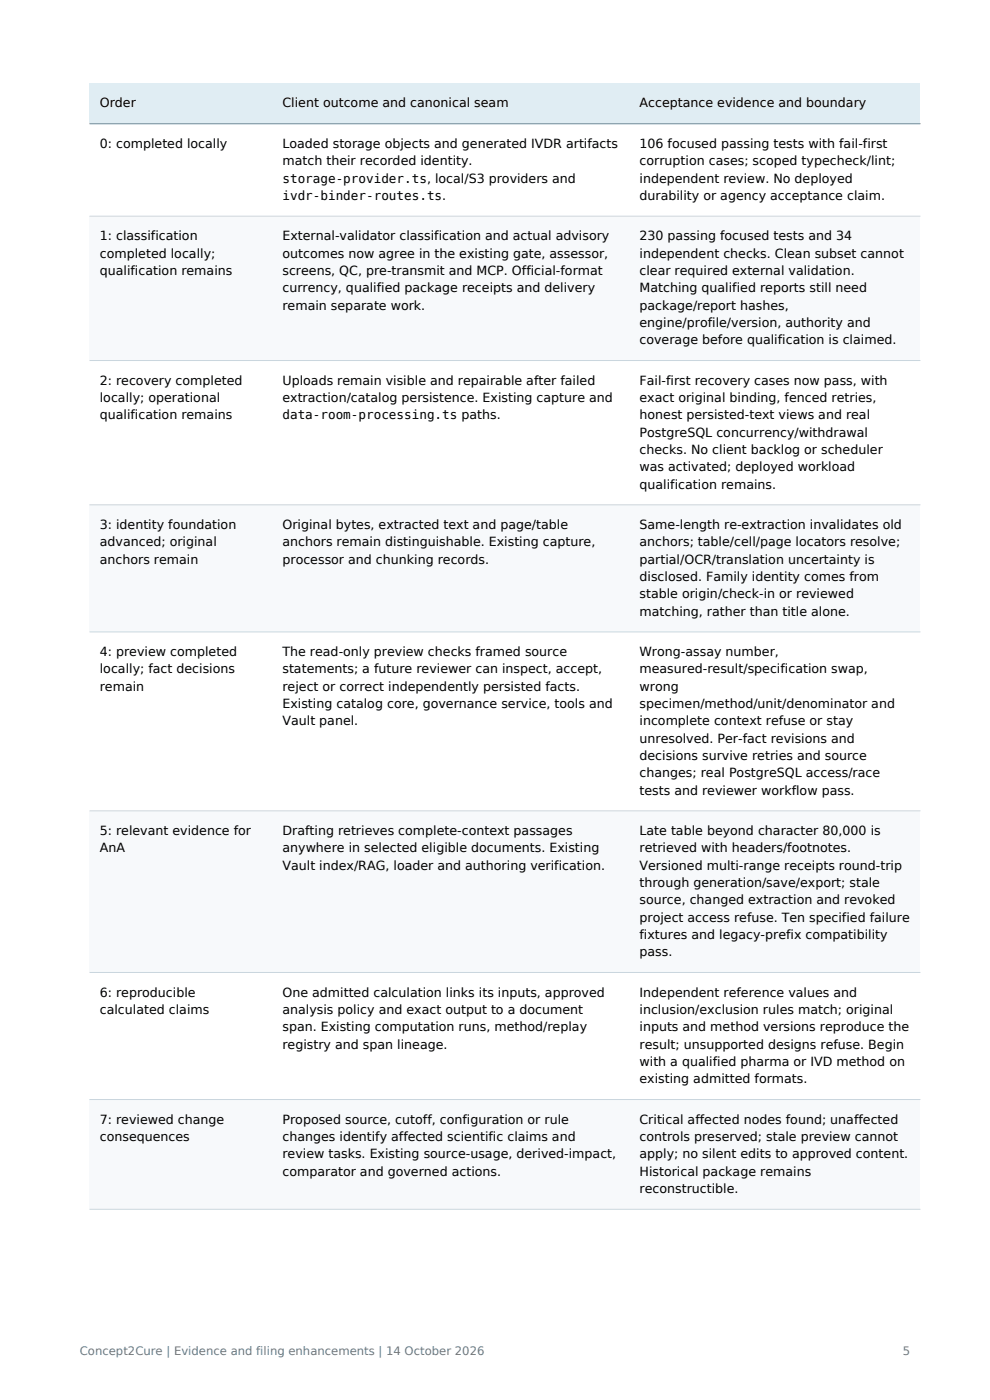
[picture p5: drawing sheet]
<svg xmlns="http://www.w3.org/2000/svg" width="210mm" height="297mm" viewBox="0 0 210 297" stroke-linecap="round" stroke-linejoin="round" font-family="sans-serif">
<defs><g id="words">
<g font-size="2.7">
<text x="21.2" y="22.8">Order</text>
<text x="59.9" y="22.8">Client outcome and canonical seam</text>
<text x="135.7" y="22.8">Acceptance evidence and boundary</text>
<text x="21.2" y="31.4">0: completed locally</text>
<text x="59.9" y="31.4">Loaded storage objects and generated IVDR artifacts</text>
<text x="59.9" y="35.1">match their recorded identity.</text>
<text x="135.7" y="31.4">106 focused passing tests with fail-first</text>
<text x="135.7" y="35.1">corruption cases; scoped typecheck/lint;</text>
<text x="59.9" y="38.7">storage-provider.ts, local/S3 providers and</text>
<text x="135.7" y="38.7">independent review. No deployed</text>
<text x="59.9" y="42.4">ivdr-binder-routes.ts.</text>
<text x="135.7" y="42.4">durability or agency acceptance claim.</text>
<text x="21.2" y="51">1: classification</text>
<text x="59.9" y="51">External-validator classification and actual advisory</text>
<text x="135.7" y="51">230 passing focused tests and 34</text>
<text x="21.2" y="54.7">completed locally;</text>
<text x="21.2" y="58.3">qualification remains</text>
<text x="59.9" y="54.7">outcomes now agree in the existing gate, assessor,</text>
<text x="59.9" y="58.3">screens, QC, pre-transmit and MCP. Official-format</text>
<text x="135.7" y="54.7">independent checks. Clean subset cannot</text>
<text x="135.7" y="58.3">clear required external validation.</text>
<text x="59.9" y="62">currency, qualified package receipts and delivery</text>
<text x="59.9" y="65.7">remain separate work.</text>
<text x="135.7" y="62">Matching qualified reports still need</text>
<text x="135.7" y="65.7">package/report hashes,</text>
<text x="135.7" y="69.4">engine/profile/version, authority and</text>
<text x="135.7" y="73">coverage before qualification is claimed.</text>
<text x="21.2" y="81.6">2: recovery completed</text>
<text x="59.9" y="81.6">Uploads remain visible and repairable after failed</text>
<text x="135.7" y="81.6">Fail-first recovery cases now pass, with</text>
<text x="21.2" y="85.3">locally; operational</text>
<text x="21.2" y="89">qualification remains</text>
<text x="59.9" y="85.3">extraction/catalog persistence. Existing capture and</text>
<text x="59.9" y="89">data-room-processing.ts paths.</text>
<text x="135.7" y="85.3">exact original binding, fenced retries,</text>
<text x="135.7" y="89">honest persisted-text views and real</text>
<text x="135.7" y="92.6">PostgreSQL concurrency/withdrawal</text>
<text x="135.7" y="96.3">checks. No client backlog or scheduler</text>
<text x="135.7" y="100">was activated; deployed workload</text>
<text x="135.7" y="103.6">qualification remains.</text>
<text x="21.2" y="112.3">3: identity foundation</text>
<text x="59.9" y="112.3">Original bytes, extracted text and page/table</text>
<text x="135.7" y="112.3">Same-length re-extraction invalidates old</text>
<text x="21.2" y="115.9">advanced; original</text>
<text x="21.2" y="119.6">anchors remain</text>
<text x="59.9" y="115.9">anchors remain distinguishable. Existing capture,</text>
<text x="59.9" y="119.6">processor and chunking records.</text>
<text x="135.7" y="115.9">anchors; table/cell/page locators resolve;</text>
<text x="135.7" y="119.6">partial/OCR/translation uncertainty is</text>
<text x="135.7" y="123.3">disclosed. Family identity comes from</text>
<text x="135.7" y="126.9">stable origin/check-in or reviewed</text>
<text x="135.7" y="130.6">matching, rather than title alone.</text>
<text x="21.2" y="139.2">4: preview completed</text>
<text x="21.2" y="142.9">locally; fact decisions</text>
<text x="59.9" y="139.2">The read-only preview checks framed source</text>
<text x="59.9" y="142.9">statements; a future reviewer can inspect, accept,</text>
<text x="135.7" y="139.2">Wrong-assay number,</text>
<text x="135.7" y="142.9">measured-result/specification swap,</text>
<text x="21.2" y="146.5">remain</text>
<text x="59.9" y="146.5">reject or correct independently persisted facts.</text>
<text x="135.7" y="146.5">wrong</text>
<text x="59.9" y="150.2">Existing catalog core, governance service, tools and</text>
<text x="59.9" y="153.9">Vault panel.</text>
<text x="135.7" y="150.2">specimen/method/unit/denominator and</text>
<text x="135.7" y="153.9">incomplete context refuse or stay</text>
<text x="135.7" y="157.6">unresolved. Per-fact revisions and</text>
<text x="135.7" y="161.2">decisions survive retries and source</text>
<text x="135.7" y="164.9">changes; real PostgreSQL access/race</text>
<text x="135.7" y="168.6">tests and reviewer workflow pass.</text>
<text x="21.2" y="177.2">5: relevant evidence for</text>
<text x="59.9" y="177.2">Drafting retrieves complete-context passages</text>
<text x="135.7" y="177.2">Late table beyond character 80,000 is</text>
<text x="21.2" y="180.8">AnA</text>
<text x="59.9" y="180.8">anywhere in selected eligible documents. Existing</text>
<text x="59.9" y="184.5">Vault index/RAG, loader and authoring verification.</text>
<text x="135.7" y="180.8">retrieved with headers/footnotes.</text>
<text x="135.7" y="184.5">Versioned multi-range receipts round-trip</text>
<text x="135.7" y="188.2">through generation/save/export; stale</text>
<text x="135.7" y="191.8">source, changed extraction and revoked</text>
<text x="135.7" y="195.5">project access refuse. Ten specified failure</text>
<text x="135.7" y="199.2">fixtures and legacy-prefix compatibility</text>
<text x="135.7" y="202.8">pass.</text>
<text x="21.2" y="211.5">6: reproducible</text>
<text x="21.2" y="215.1">calculated claims</text>
<text x="59.9" y="211.5">One admitted calculation links its inputs, approved</text>
<text x="59.9" y="215.1">analysis policy and exact output to a document</text>
<text x="135.7" y="211.5">Independent reference values and</text>
<text x="135.7" y="215.1">inclusion/exclusion rules match; original</text>
<text x="59.9" y="218.8">span. Existing computation runs, method/replay</text>
<text x="135.7" y="218.8">inputs and method versions reproduce the</text>
<text x="59.9" y="222.5">registry and span lineage.</text>
<text x="135.7" y="222.5">result; unsupported designs refuse. Begin</text>
<text x="135.7" y="226.1">with a qualified pharma or IVD method on</text>
<text x="135.7" y="229.8">existing admitted formats.</text>
<text x="21.2" y="238.4">7: reviewed change</text>
<text x="59.9" y="238.4">Proposed source, cutoff, configuration or rule</text>
<text x="135.7" y="238.4">Critical affected nodes found; unaffected</text>
<text x="21.2" y="242.1">consequences</text>
<text x="59.9" y="242.1">changes identify affected scientific claims and</text>
<text x="59.9" y="245.7">review tasks. Existing source-usage, derived-impact,</text>
<text x="135.7" y="242.1">controls preserved; stale preview cannot</text>
<text x="135.7" y="245.7">apply; no silent edits to approved content.</text>
<text x="59.9" y="249.4">comparator and governed actions.</text>
<text x="135.7" y="249.4">Historical package remains</text>
<text x="135.7" y="253.1">reconstructible.</text>
</g>
<g font-size="2.5" fill="#62798a">
<text x="16.9" y="287.5">Concept2Cure | Evidence and filing enhancements | 14 October 2026</text>
<text x="191.5" y="287.5">5</text>
</g>
</g></defs>
<path d="M19 17.6h176.2v8.6h-176.2z" fill-rule="evenodd" fill="#e0edf3"/>
<path d="M19 26.2h176.2v19.7h-176.2z" fill-rule="evenodd" fill="#fff"/>
<path d="M19 45.9h176.2v30.6h-176.2z" fill-rule="evenodd" fill="#f7f9fb"/>
<path d="M19 76.5h176.2v30.6h-176.2z" fill-rule="evenodd" fill="#fff"/>
<path d="M19 107.1h176.2v27h-176.2z" fill-rule="evenodd" fill="#f7f9fb"/>
<path d="M19 134.1h176.2v37.9h-176.2z" fill-rule="evenodd" fill="#fff"/>
<path d="M19 172h176.2v34.3h-176.2z" fill-rule="evenodd" fill="#f7f9fb"/>
<path d="M19 206.3h176.2v27h-176.2z" fill-rule="evenodd" fill="#fff"/>
<path d="M19 233.3h176.2v23.2h-176.2z" fill-rule="evenodd" fill="#f7f9fb"/>
<path d="M19 26.2h176.2" fill="none" stroke="#7496a8" stroke-width=".25"/>
<path d="M19 45.9h176.2M19 76.5h176.2M19 107.1h176.2M19 134.1h176.2M19 172h176.2M19 206.3h176.2M19 233.3h176.2M19 256.5h176.2" fill="none" stroke="#cad6de" stroke-width=".21"/>
<use href="#words"/>
</svg>
